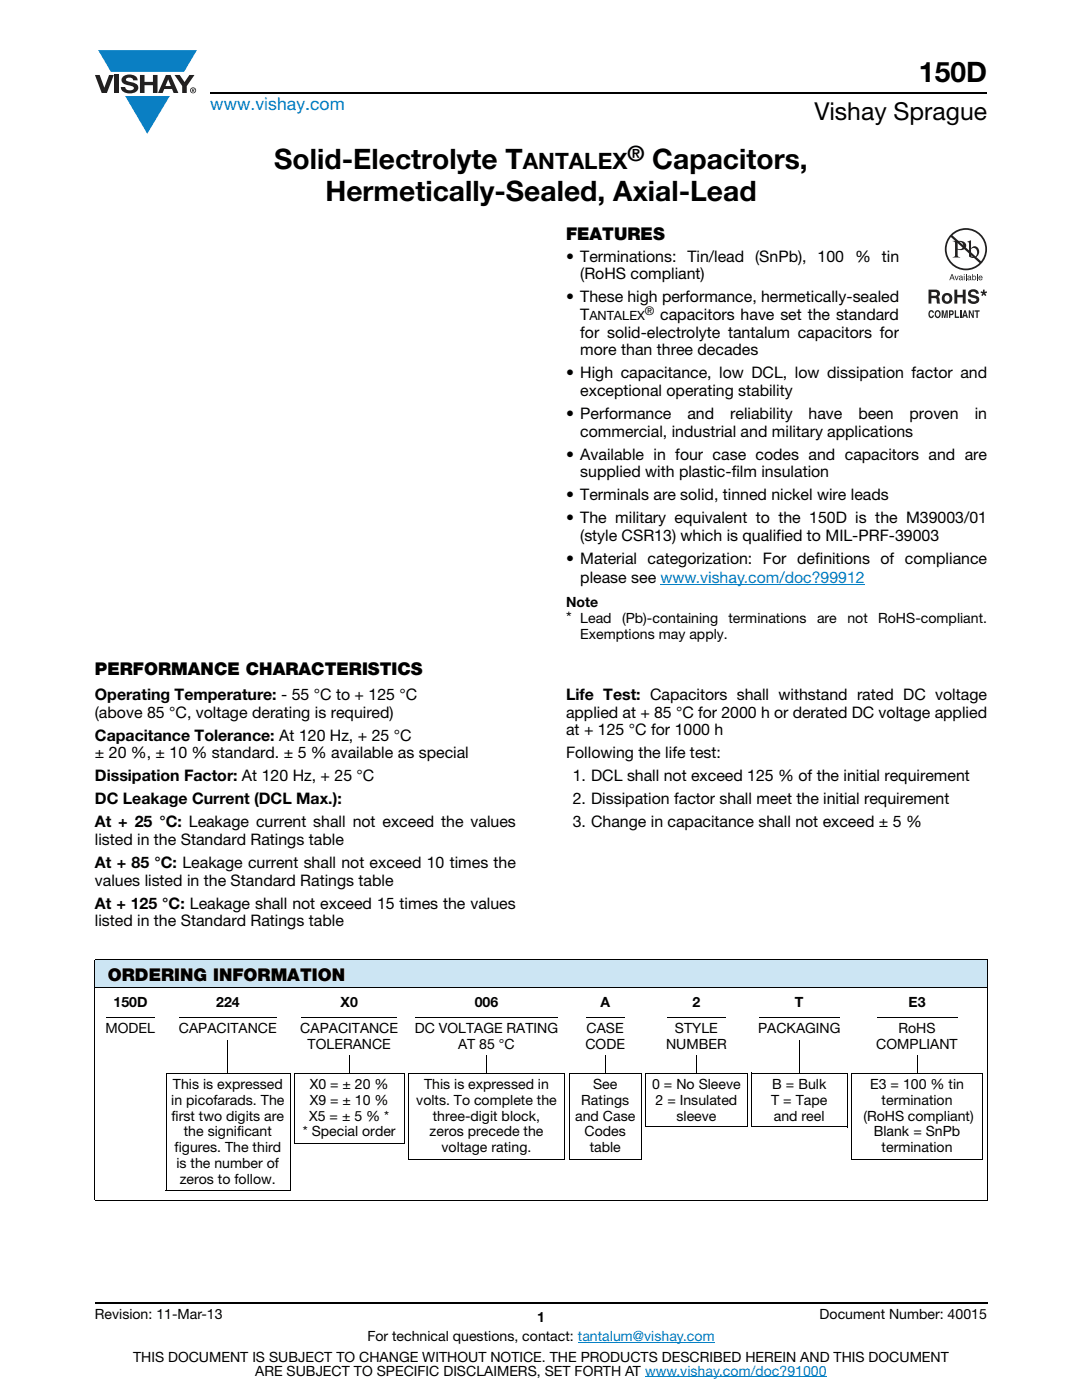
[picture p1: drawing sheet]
<svg xmlns="http://www.w3.org/2000/svg" width="216mm" height="279mm" viewBox="0 0 216 279" stroke-linecap="round" stroke-linejoin="round" font-family="sans-serif">
<defs><g id="words">
<g font-size="5.6">
<text x="183.4" y="16.4">150D</text>
<text x="54.7" y="33.8">Solid-Electrolyte T</text>
<text x="130.2" y="33.8">Capacitors,</text>
<text x="64.9" y="40.1">Hermetically-Sealed, Axial-Lead</text>
</g>
<text font-size="4.9" x="162.5" y="24">Vishay Sprague</text>
<text font-size="4.5" x="104.3" y="33.8">ANTALEX</text>
<text font-size="4.2" x="125.2" y="32.1">®</text>
<text font-size="3.5" fill="#007ec4" x="42" y="21.9">www.vishay.com</text>
<g font-size="3.5">
<text x="112.9" y="47.9">FEATURES</text>
<text x="18.9" y="134.7">PERFORMANCE CHARACTERISTICS</text>
<text x="21.5" y="195.7">ORDERING INFORMATION</text>
</g>
<g font-size="3.2">
<text x="112.9" y="52.2">• Terminations: Tin/lead (SnPb), 100 % tin</text>
<text x="115.8" y="55.8">(RoHS compliant)</text>
<text x="112.9" y="60.3">• These high performance, hermetically-sealed</text>
<text x="115.8" y="63.9">T</text>
<text x="131.7" y="63.9">capacitors have set the standard</text>
<text x="115.8" y="67.4">for solid-electrolyte tantalum capacitors for</text>
<text x="115.8" y="70.9">more than three decades</text>
<text x="112.9" y="75.5">• High capacitance, low DCL, low dissipation factor and</text>
<text x="112.9" y="83.6">• Performance</text>
<text x="115.8" y="79">exceptional operating stability</text>
<text x="137.2" y="83.6">and</text>
<text x="145.7" y="83.6">reliability</text>
<text x="161.3" y="83.6">have</text>
<text x="171.3" y="83.6">been</text>
<text x="181.5" y="83.6">proven</text>
<text x="194.5" y="83.6">in</text>
<text x="115.8" y="87.1">commercial, industrial and military applications</text>
<text x="113" y="91.7">• Available in four case codes and capacitors and are</text>
<text x="115.8" y="95.3">supplied with plastic-film insulation</text>
<text x="113" y="99.8">• Terminals are solid, tinned nickel wire leads</text>
<text x="113" y="104.4">• The military equivalent to the 150D is the M39003/01</text>
<text x="115.8" y="108">(style CSR13) which is qualified to MIL-PRF-39003</text>
<text x="113" y="112.5">• Material categorization: For definitions of compliance</text>
<text x="115.8" y="116.4">please see www.vishay.com/doc?99912</text>
<text x="112.9" y="124.3">*</text>
<text x="18.9" y="139.7">Operating Temperature: - 55 °C to + 125 °C</text>
<text x="18.9" y="143.2">(above 85 °C, voltage derating is required)</text>
<text x="112.9" y="139.7">Life Test: Capacitors shall withstand rated DC voltage</text>
<text x="112.9" y="143.2">applied at + 85 °C for 2000 h or derated DC voltage applied</text>
<text x="18.9" y="147.8">Capacitance Tolerance: At 120 Hz, + 25 °C</text>
<text x="112.9" y="146.8">at + 125 °C for 1000 h</text>
<text x="18.9" y="151.4">± 20 %, ± 10 % standard. ± 5 % available as special</text>
<text x="18.9" y="155.9">Dissipation Factor: At 120 Hz, + 25 °C</text>
<text x="112.9" y="151.4">Following the life test:</text>
<text x="114.3" y="155.9">1. DCL shall not exceed 125 % of the initial requirement</text>
<text x="18.9" y="160.5">DC Leakage Current (DCL Max.):</text>
<text x="114.3" y="160.5">2. Dissipation factor shall meet the initial requirement</text>
<text x="18.9" y="165.1">At + 25 °C: Leakage current shall not exceed the values</text>
<text x="114.3" y="165.1">3. Change in capacitance shall not exceed ± 5 %</text>
<text x="18.9" y="168.6">listed in the Standard Ratings table</text>
<text x="18.9" y="173.2">At + 85 °C: Leakage current shall not exceed 10 times the</text>
<text x="18.9" y="176.8">values listed in the Standard Ratings table</text>
<text x="18.9" y="181.3">At + 125 °C: Leakage shall not exceed 15 times the values</text>
<text x="18.9" y="184.9">listed in the Standard Ratings table</text>
</g>
<g font-size="2.8">
<text x="112.9" y="121.1">Note</text>
<text x="115.8" y="124.3">Lead</text>
<text x="124.1" y="124.3">(Pb)-containing</text>
<text x="145.4" y="124.3">terminations</text>
<text x="163" y="124.3">are</text>
<text x="169.1" y="124.3">not</text>
<text x="175.2" y="124.3">RoHS-compliant.</text>
<text x="115.8" y="127.5">Exemptions may apply.</text>
<text x="22.6" y="201">150D</text>
<text x="43.1" y="201">224</text>
<text x="68" y="201">X0</text>
<text x="94.7" y="201">006</text>
<text x="119.8" y="201">A</text>
<text x="138.2" y="201">2</text>
<text x="158.6" y="201">T</text>
<text x="181.3" y="201">E3</text>
<text x="21.1" y="206.2">MODEL</text>
<text x="35.7" y="206.2">CAPACITANCE</text>
<text x="59.9" y="206.2">CAPACITANCE</text>
<text x="61.4" y="209.4">TOLERANCE</text>
<text x="82.8" y="206.2">DC VOLTAGE RATING</text>
<text x="91.4" y="209.4">AT 85 °C</text>
<text x="116.8" y="209.4">CODE</text>
<text x="117.1" y="206.2">CASE</text>
<text x="132.9" y="209.4">NUMBER</text>
<text x="134.7" y="206.2">STYLE</text>
<text x="151.3" y="206.2">PACKAGING</text>
<text x="174.9" y="209.4">COMPLIANT</text>
<text x="179.3" y="206.2">RoHS</text>
<text x="34.2" y="220.5">in picofarads. The</text>
<text x="34.5" y="217.3">This is expressed</text>
<text x="61.8" y="217.3">X0 = ± 20 %</text>
<text x="61.8" y="220.5">X9 = ± 10 %</text>
<text x="83.1" y="220.5">volts. To complete the</text>
<text x="84.6" y="217.3">This is expressed in</text>
<text x="116" y="220.4">Ratings</text>
<text x="118.3" y="217.3">See</text>
<text x="130.1" y="217.3">0 = No Sleeve</text>
<text x="130.8" y="220.4">2 = Insulated</text>
<text x="153.9" y="220.4">T = Tape</text>
<text x="154.1" y="217.3">B = Bulk</text>
<text x="173.6" y="217.3">E3 = 100 % tin</text>
<text x="175.9" y="220.4">termination</text>
<text x="34.2" y="223.6">first two digits are</text>
<text x="36.7" y="226.8">the significant</text>
<text x="60.4" y="226.8">* Special order</text>
<text x="61.7" y="223.6">X5 = ± 5 % *</text>
<text x="85.7" y="226.8">zeros precede the</text>
<text x="86.4" y="223.6">three-digit block,</text>
<text x="114.8" y="223.6">and Case</text>
<text x="116.6" y="226.8">Codes</text>
<text x="135" y="223.6">sleeve</text>
<text x="154.4" y="223.6">and reel</text>
<text x="172.3" y="223.6">(RoHS compliant)</text>
<text x="174.4" y="226.8">Blank = SnPb</text>
<text x="34.8" y="230">figures. The third</text>
<text x="35.2" y="233.2">is the number of</text>
<text x="88.1" y="230">voltage rating.</text>
<text x="117.7" y="230">table</text>
<text x="175.9" y="230">termination</text>
<text x="35.9" y="236.3">zeros to follow.</text>
<text x="18.9" y="263.3">Revision: 11-Mar-13</text>
<text x="107.2" y="263.8">1</text>
<text x="163.6" y="263.3">Document Number: 40015</text>
<text x="73.3" y="267.7">For technical questions, contact: tantalum@vishay.com</text>
<text x="26.5" y="271.7">THIS DOCUMENT IS SUBJECT TO CHANGE WITHOUT NOTICE. THE PRODUCTS DESCRIBED HEREIN AND THIS DOCUMENT</text>
<text x="50.9" y="274.6">ARE SUBJECT TO SPECIFIC DISCLAIMERS, SET FORTH AT www.vishay.com/doc?91000</text>
</g>
<text font-size="2.5" x="117.6" y="63.9">ANTALEX</text>
<text font-size="2.4" x="128.7" y="62.9">®</text>
</g></defs>
<g fill="#0a7fc3">
<path d="M19.6 10h19.7l-2.6 4.3h-1.1h-13.5z"/>
<path d="M25 19.2h8.9l-4.5 7.5z"/>
</g>
<g fill="#231f20">
<path d="M18.9 15h1l.9 2.5 1-2.5h.9l-1.4 3.6h-1z"/>
<path d="M22.9 15h.9v3.6h-.9z"/>
<path d="M24.6 15.3a2.1 2.1 0 0 1 2.8 .3l.1 .4h-.9a.79 .79 0 0 0-.7-.5 .79 .79 0 0 0-.8 .4l.3 .3 1 .2a1.08 1.08 0 0 1 1.2 1 1.08 1.08 0 0 1-1.1 1.2 1.73 1.73 0 0 1-2.4-1.2h.9a.96 .96 0 0 0 .8 .6 .96 .96 0 0 0 .9-.4 1.31 1.31 0 0 0-1.2-.6 1.03 1.03 0 0 1-1.1-.6 1.03 1.03 0 0 1 .2-1.1z"/>
<path d="M27.9 15h.9v1.3h1.7v-1.3h.9v3.6h-.9v-1.6h-1.7v1.6h-.9z"/>
<path d="M34.8 15h1.1l.9 1.4 1-1.4h1l-1.5 2.2v1.4h-.9v-1.4z"/>
<path d="M33.6 15.9l.5 1.3h-1.1zM33.1 15l-1.6 3.6h1l.3-.8h1.5l.3 .8h1l-1.6-3.6z"/>
<path d="M38.1 18a.46 .46 0 0 1 .9 0 .46 .46 0 0 1-.9 0zM37.9 18a.6 .6 0 0 0 1.2 0 .6 .6 0 0 0-1.2 0z"/>
<path d="M38.4 17.8h.2v.2h-.2zM38.3 17.7v.7h.1v-.3l.4 .3-.2-.3 .2-.2-.1-.2z"/>
</g>
<path d="M42 18.6h155M18.9 260h178.1" fill="none" stroke="#000" stroke-width=".36"/>
<path d="M131.8 116.7h40.8M115.3 267.9h27.3M128.7 274.8h36.3" fill="none" stroke="#007ec4" stroke-width=".2"/>
<g fill="#fff">
<path d="M21.8 53.3h78.4v37.5h-78.4z"/>
<path d="M185.3 45.5h11.7v18h-11.7z"/>
</g>
<g fill="#231f20">
<path d="M190.4 57.8h.6v1.1h1.1v-1.1h.6v2.8h-.6v-1.3h-1.1v1.3h-.6z"/>
<path d="M193.5 57.9a1.15 1.15 0 0 1 1.8 .7h-.5l-.1-.1a.68 .68 0 0 0-.9-.2l-.1 .4 .3 .1a1.29 1.29 0 0 1 1.4 .9 1.17 1.17 0 0 1-1.2 1 1.17 1.17 0 0 1-1.1-1h.6v.2a.67 .67 0 0 0 1.1-.1l-.2-.3-.6-.1a.82 .82 0 0 1-.8-.5 .82 .82 0 0 1 .3-1z"/>
<path d="M195.7 58.1l.4 .2v-.5h.4v.5l.4-.2 .1 .3-.5 .1 .3 .4-.2 .2-.3-.4-.3 .4-.2-.2 .3-.4-.4-.1z"/>
<path d="M185.4 62.1l.4-.2 .3 .1 .3 .4-.7-.2a.66 .66 0 0 0 .1 1l.3-.3h.3a.54 .54 0 0 1-.5 .6 .54 .54 0 0 1-.6-.5z"/>
<path d="M187.9 61.9h.4l.2 1.2 .2-1.2h.4v1.6h-.2v-1.3l-.3 1.3h-.2l-.3-1.3v1.3h-.2z"/>
<path d="M190.5 61.9h.3v1.3h.6v.3h-.9z"/>
<path d="M191.6 61.9h.2v1.6h-.2z"/>
<path d="M193.3 61.9h.3l.5 1.1v-1.1h.2v1.5h-.2l-.6-1v1h-.2z"/>
<path d="M194.5 61.9h1v.3h-.4v1.3h-.3v-1.3h-.3z"/>
<path d="M190.5 55h.1l.3 .8 .2-.8h.2l-.3 .9h-.2z"/>
<path d="M192.7 54.7h.1v1.2h-.1z"/>
<path d="M194.9 54.7h.2v1.2h-.2z"/>
<path d="M185.8 58.3v.7h1a.39 .39 0 0 0 0-.7zM185.3 57.8h1.4a.79 .79 0 0 1 .8 .4 .79 .79 0 0 1-.1 .9l-.3 .2a.98 .98 0 0 1 .4 1.1l.1 .2h-.6l-.2-1.1h-1v1.1h-.5z"/>
<path d="M188.7 59a.63 .63 0 0 0-.2 .8 .63 .63 0 0 0 .7 .3 .63 .63 0 0 0 .2-.8 .63 .63 0 0 0-.7-.3zM187.9 59.6a1.1 1.1 0 0 1 2.2 0 1.1 1.1 0 0 1-2.2 0z"/>
<path d="M187 62.2a.64 .64 0 0 0 .1 1h.2a.64 .64 0 0 0-.2-1zM186.7 62l.2-.1a.56 .56 0 0 1 .7 .4 .82 .82 0 0 1-.5 1.2h-.2a.89 .89 0 0 1-.2-1.5z"/>
<path d="M189.6 62.2v.4l.4-.1v-.3zM189.4 61.9h.5a.5 .5 0 0 1 .4 .5 .5 .5 0 0 1-.4 .5h-.3v.5h-.2z"/>
<path d="M192.5 62.3l-.1 .6h.3zM192.4 61.9h.3l.4 1.6h-.2l-.1-.4h-.5l-.1 .4h-.2z"/>
<path d="M191.1 48.3v1.3a.75 .75 0 0 0 1.1-.6 .75 .75 0 0 0-1.1-.7zM190.1 48.1a2.81 2.81 0 0 1 2.5 .3 .97 .97 0 0 1-.1 1.2 .97 .97 0 0 1-1.2 .3l-.2-.1v1.1v.2l.5 .3h-1.5l.3-.2 .2-.3v-2.3l-.1-.3z"/>
<path d="M193.8 49.7v1.4l.1 .1a.72 .72 0 0 0 .8 0 .72 .72 0 0 0 .3-.8 .72 .72 0 0 0-.4-.8 .72 .72 0 0 0-.8 .1zM193 48.2l.8-.2v1.6a.89 .89 0 0 1 1.1-.4 .89 .89 0 0 1 .5 1 1.23 1.23 0 0 1-.7 1.2 1.23 1.23 0 0 1-1.3-.2l-.1-2.7z"/>
<path d="M190 54.9l-.2 .5h.3zM189.9 54.7h.2l.4 1.2h-.2l-.1-.3h-.5l-.1 .3h-.2z"/>
<path d="M191.6 55.6l-.1 .2h.1h.2l.1-.3zM191.4 55.1l.3-.1 .3 .1 .2 .8-.8-.1v-.3l.5-.2-.2-.2-.3 .2z"/>
<path d="M192.3 55h.2v.9h-.2zM192.3 54.7h.2v.2h-.2z"/>
<path d="M193.2 55.6v.2h.1h.2l.1-.3zM193.1 55.1l.3-.1 .3 .1 .2 .8-.8-.1v-.3l.5-.2-.2-.2-.3 .2z"/>
<path d="M194.1 55.4a.31 .31 0 0 0 .6 0 .31 .31 0 0 0-.6 0zM194 54.7h.1l.1 .4a.4 .4 0 0 1 .6 .4 .4 .4 0 0 1-.7 .3l-.1 .1z"/>
<path d="M195.5 55.2l-.1 .2h.5l-.1-.2zM195.4 55.1h.5l.1 .1 .1 .3h-.7l.3 .3 .3-.2-.2 .3a.47 .47 0 0 1-.5-.2 .47 .47 0 0 1 .1-.6z"/>
<path d="M190 47a3.9 3.9 0 0 1 5.3-.1 3.9 3.9 0 0 1 .4 5.2zM189.7 47.3l5.8 5.2a3.9 3.9 0 0 1-5.4 .1 3.9 3.9 0 0 1-.4-5.3zM188.5 49.7a4.2 4.2 0 0 0 8.5 0 4.2 4.2 0 0 0-8.5 0z"/>
</g>
<path d="M18.9 191.6h178.1v5.5h-178.1z" fill="#cce5f3"/>
<g fill="none" stroke="#000" stroke-width=".2">
<path d="M18.9 191.6h178.1M18.9 197.1h178.1M18.9 191.7v47.8M197 191.7v47.8M21.3 203.1h9.6M33.1 214.2h24.9M33.1 214.1v23.6M35.9 203.1h19.2M45.5 207.7v6.6M57.9 214.2v23.5M58.8 214.2h22M58.8 214.1v14.2"/>
<path d="M60.1 203.1h19.1M69.7 210.7v3.6M80.7 214.2v14.1M81.6 214.2h31.1M81.6 214.1v17.3M83 203.1h28.2M97.1 210.7v3.6M112.6 214.2v17.3M113.5 214.2h14.6M113.5 214.1v17.3M117.1 203.1h7.5M120.8 210.7v3.6"/>
<path d="M128 214.2v17.3M128.9 214.2h20.2M128.9 214.1v10.8M133.3 203.1h11.6M139 210.7v3.6M149.1 214.2v10.8M149.9 214.1v10.8M149.9 214.2h19.2M151.6 203.1h15.9M159.5 207.7v6.6M169.1 214.2v10.8M169.9 214.2h26.3"/>
<path d="M169.9 214.1v17.3M175.1 203.1h16M183 210.7v3.6M196.1 214.2v17.3M18.9 239.6h178.1M33 237.7h24.9M58.7 228.3h22M81.5 231.4h31.1M113.5 231.4h14.5M128.8 224.9h20.3M149.8 224.9h19.3M169.8 231.4h26.3"/>
</g>
<g fill="#000">
<path d="M21.3 203v.2zM35.9 203v.2zM45.4 207.6l.2 .1zM60 203l.1 .2zM69.6 210.6l.2 .1zM82.9 203l.1 .2zM97 210.6l.2 .1zM117 203l.1 .2zM120.7 210.6l.2 .1zM133.2 203l.1 .2zM138.9 210.6l.2 .1zM151.5 203l.1 .2z"/>
<path d="M159.4 207.6l.2 .1zM175 203l.1 .2zM182.9 210.6l.2 .1z"/>
</g>
<use href="#words"/>
</svg>
